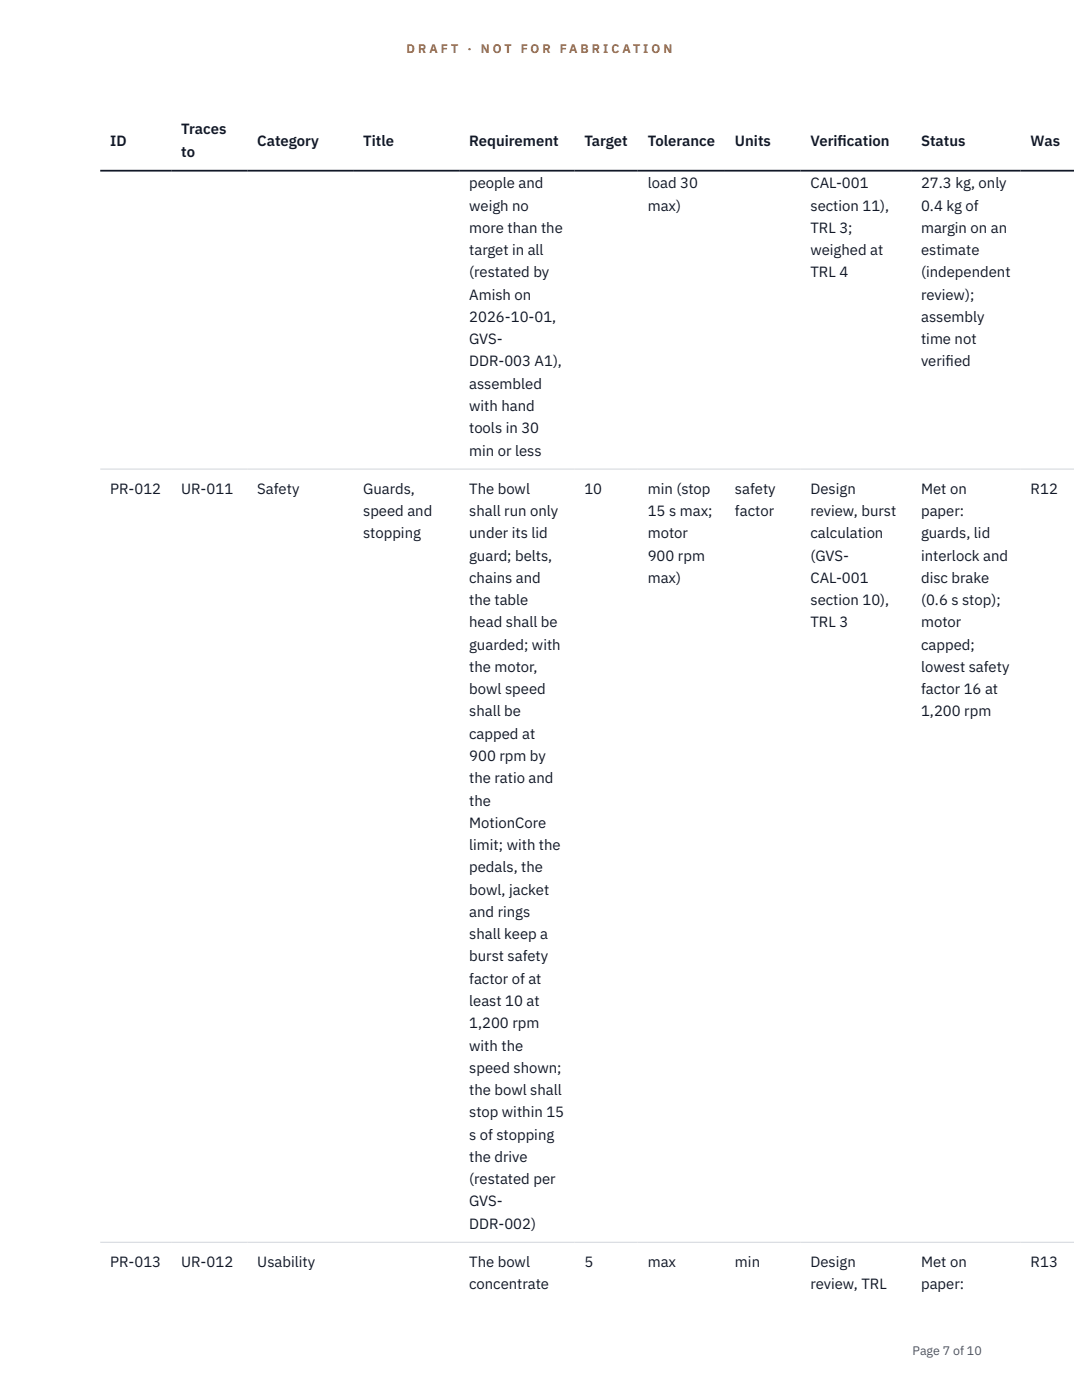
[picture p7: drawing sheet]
<svg xmlns="http://www.w3.org/2000/svg" width="216mm" height="279mm" viewBox="0 0 216 279" stroke-linecap="round" stroke-linejoin="round" font-family="sans-serif">
<defs><g id="words">
<g font-size="3" fill="#111827">
<text x="22" y="29.1">ID</text>
<text x="36.2" y="26.8">Traces</text>
<text x="51.3" y="29.1">Category</text>
<text x="72.5" y="29.1">Title</text>
<text x="93.6" y="29.1">Requirement</text>
<text x="116.6" y="29.1">Target</text>
<text x="129.3" y="29.1">Tolerance</text>
<text x="146.7" y="29.1">Units</text>
<text x="161.7" y="29.1">Verif</text>
<text x="167.1" y="29.1">ication</text>
<text x="183.8" y="29.1">Status</text>
<text x="205.7" y="29.1">Was</text>
<text x="36.2" y="31.3">to</text>
<text x="93.6" y="37.6">people and</text>
<text x="129.3" y="37.6">load 30</text>
<text x="161.7" y="37.6">CAL-001</text>
<text x="183.8" y="37.6">27.3 kg, only</text>
<text x="93.6" y="42">weigh no</text>
<text x="93.6" y="46.5">more than the</text>
<text x="129.3" y="42">max)</text>
<text x="161.7" y="42">section 11),</text>
<text x="161.7" y="46.5">TRL 3;</text>
<text x="183.8" y="42">0.4 kg of</text>
<text x="183.8" y="46.5">margin on an</text>
<text x="93.6" y="50.9">target in all</text>
<text x="161.7" y="50.9">weighed at</text>
<text x="183.8" y="50.9">estimate</text>
<text x="93.6" y="55.4">(restated by</text>
<text x="93.6" y="59.8">Amish on</text>
<text x="161.7" y="55.4">TRL 4</text>
<text x="183.8" y="55.4">(independent</text>
<text x="183.8" y="59.8">review);</text>
<text x="93.6" y="64.2">2026-10-01,</text>
<text x="183.8" y="64.2">assembly</text>
<text x="93.6" y="68.7">GVS-</text>
<text x="183.8" y="68.7">time not</text>
<text x="93.6" y="73.1">DDR-003 A1),</text>
<text x="93.6" y="77.6">assembled</text>
<text x="183.8" y="73.1">verif</text>
<text x="188.7" y="73.1">ied</text>
<text x="93.6" y="82">with hand</text>
<text x="93.6" y="86.5">tools in 30</text>
<text x="93.6" y="90.9">min or less</text>
<text x="22" y="98.5">PR-012</text>
<text x="36.2" y="98.5">UR-011</text>
<text x="51.3" y="98.5">Safety</text>
<text x="72.5" y="98.5">Guards,</text>
<text x="93.6" y="98.5">The bowl</text>
<text x="116.6" y="98.5">10</text>
<text x="129.3" y="98.5">min (stop</text>
<text x="146.7" y="98.5">safety</text>
<text x="161.7" y="98.5">Design</text>
<text x="183.8" y="98.5">Met on</text>
<text x="205.7" y="98.5">R12</text>
<text x="72.5" y="103">speed and</text>
<text x="72.5" y="107.4">stopping</text>
<text x="93.6" y="103">shall run only</text>
<text x="93.6" y="107.4">under its lid</text>
<text x="129.3" y="103">15 s max;</text>
<text x="129.3" y="107.4">motor</text>
<text x="146.7" y="103">factor</text>
<text x="161.7" y="103">review, burst</text>
<text x="161.7" y="107.4">calculation</text>
<text x="183.8" y="103">paper:</text>
<text x="183.8" y="107.4">guards, lid</text>
<text x="93.6" y="111.9">guard; belts,</text>
<text x="129.3" y="111.9">900 rpm</text>
<text x="161.7" y="111.9">(GVS-</text>
<text x="183.8" y="111.9">interlock and</text>
<text x="93.6" y="116.3">chains and</text>
<text x="129.3" y="116.3">max)</text>
<text x="161.7" y="116.3">CAL-001</text>
<text x="183.8" y="116.3">disc brake</text>
<text x="93.6" y="120.8">the table</text>
<text x="93.6" y="125.2">head shall be</text>
<text x="161.7" y="120.8">section 10),</text>
<text x="161.7" y="125.2">TRL 3</text>
<text x="183.8" y="120.8">(0.6 s stop);</text>
<text x="183.8" y="125.2">motor</text>
<text x="93.6" y="129.7">guarded; with</text>
<text x="183.8" y="129.7">capped;</text>
<text x="93.6" y="134.1">the motor,</text>
<text x="183.8" y="134.1">lowest safety</text>
<text x="93.6" y="138.5">bowl speed</text>
<text x="93.6" y="143">shall be</text>
<text x="183.8" y="138.5">factor 16 at</text>
<text x="183.8" y="143">1,200 rpm</text>
<text x="93.6" y="147.4">capped at</text>
<text x="93.6" y="151.9">900 rpm by</text>
<text x="93.6" y="156.3">the ratio and</text>
<text x="93.6" y="160.8">the</text>
<text x="93.6" y="165.2">MotionCore</text>
<text x="93.6" y="169.7">limit; with the</text>
<text x="93.6" y="174.1">pedals, the</text>
<text x="93.6" y="178.5">bowl, jacket</text>
<text x="93.6" y="183">and rings</text>
<text x="93.6" y="187.4">shall keep a</text>
<text x="93.6" y="191.9">burst safety</text>
<text x="93.6" y="196.3">factor of at</text>
<text x="93.6" y="200.8">least 10 at</text>
<text x="93.6" y="205.2">1,200 rpm</text>
<text x="93.6" y="209.7">with the</text>
<text x="93.6" y="214.1">speed shown;</text>
<text x="93.6" y="218.6">the bowl shall</text>
<text x="93.6" y="223">stop within 15</text>
<text x="93.6" y="227.4">s of stopping</text>
<text x="93.6" y="231.9">the drive</text>
<text x="93.6" y="236.3">(restated per</text>
<text x="93.6" y="240.8">GVS-</text>
<text x="93.6" y="245.2">DDR-002)</text>
<text x="22" y="252.8">PR-013</text>
<text x="36.2" y="252.8">UR-012</text>
<text x="51.3" y="252.8">Usability</text>
<text x="93.6" y="252.8">The bowl</text>
<text x="93.6" y="257.3">concentrate</text>
<text x="116.6" y="252.8">5</text>
<text x="129.3" y="252.8">max</text>
<text x="146.7" y="252.8">min</text>
<text x="161.7" y="252.8">Design</text>
<text x="161.7" y="257.3">review, TRL</text>
<text x="183.8" y="252.8">Met on</text>
<text x="183.8" y="257.3">paper:</text>
<text x="205.7" y="252.8">R13</text>
</g>
<g font-size="2.5" fill="#b45309">
<text x="81.1" y="10.5">D R A F T</text>
<text x="93.3" y="10.5">·</text>
<text x="95.9" y="10.5">N O T</text>
<text x="103.9" y="10.5">F O R</text>
<text x="111.7" y="10.5">F A B R I C A T I O N</text>
</g>
<text font-size="2.5" fill="#4b5563" x="182.1" y="270.3">Page 7 of 10</text>
</g></defs>
<path d="M20 93.6h194.3M20 247.9h194.3" fill="none" stroke="#d1d5db" stroke-width=".2"/>
<path d="M20 34.1h194.3" fill="none" stroke="#111827" stroke-width=".35"/>
<use href="#words"/>
</svg>
